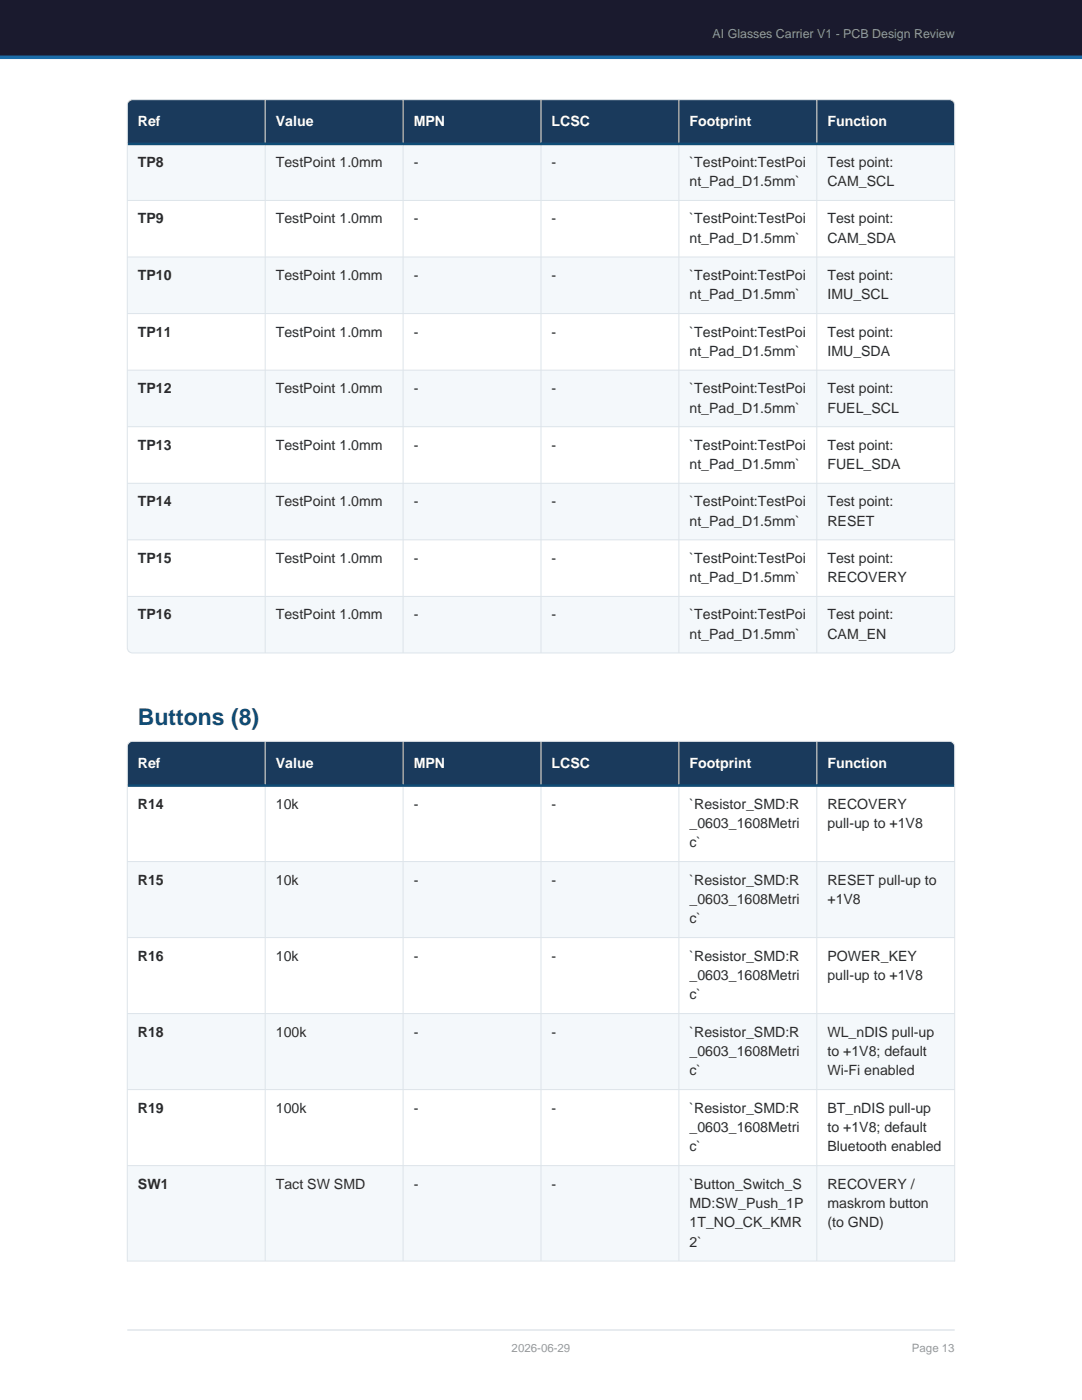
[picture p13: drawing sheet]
<svg xmlns="http://www.w3.org/2000/svg" width="216mm" height="279mm" viewBox="0 0 216 279" stroke-linecap="round" stroke-linejoin="round" font-family="sans-serif">
<defs><g id="words">
<text font-size="4.6" fill="#0f4c75" x="27.5" y="144.8">Buttons (8)</text>
<g font-size="2.8" fill="#fff">
<text x="27.5" y="25.2">Ref</text>
<text x="55" y="25.2">Value</text>
<text x="82.5" y="25.2">MPN</text>
<text x="110.1" y="25.2">LCSC</text>
<text x="137.6" y="25.2">Footprint</text>
<text x="165.1" y="25.2">Function</text>
<text x="27.5" y="153.2">Ref</text>
<text x="55" y="153.2">Value</text>
<text x="82.5" y="153.2">MPN</text>
<text x="110.1" y="153.2">LCSC</text>
<text x="137.6" y="153.2">Footprint</text>
<text x="165.1" y="153.2">Function</text>
</g>
<g font-size="2.8" fill="#2c2c2c">
<text x="27.5" y="33.3">TP8</text>
<text x="55" y="33.3">TestPoint 1.0mm</text>
<text x="82.5" y="33.3">-</text>
<text x="110.1" y="33.3">-</text>
<text x="137.6" y="33.3">`TestPoint:TestPoi</text>
<text x="165.1" y="33.3">Test point:</text>
<text x="137.6" y="37.2">nt_Pad_D1.5mm`</text>
<text x="165.1" y="37.2">CAM_SCL</text>
<text x="27.5" y="44.6">TP9</text>
<text x="55" y="44.6">TestPoint 1.0mm</text>
<text x="82.5" y="44.6">-</text>
<text x="110.1" y="44.6">-</text>
<text x="137.6" y="44.6">`TestPoint:TestPoi</text>
<text x="165.1" y="44.6">Test point:</text>
<text x="137.6" y="48.5">nt_Pad_D1.5mm`</text>
<text x="165.1" y="48.5">CAM_SDA</text>
<text x="27.5" y="55.9">TP10</text>
<text x="55" y="55.9">TestPoint 1.0mm</text>
<text x="82.5" y="55.9">-</text>
<text x="110.1" y="55.9">-</text>
<text x="137.6" y="55.9">`TestPoint:TestPoi</text>
<text x="137.6" y="59.8">nt_Pad_D1.5mm`</text>
<text x="165.1" y="55.9">Test point:</text>
<text x="165.1" y="59.8">IMU_SCL</text>
<text x="27.5" y="67.2">TP11</text>
<text x="55" y="67.2">TestPoint 1.0mm</text>
<text x="82.5" y="67.2">-</text>
<text x="110.1" y="67.2">-</text>
<text x="137.6" y="67.2">`TestPoint:TestPoi</text>
<text x="137.6" y="71">nt_Pad_D1.5mm`</text>
<text x="165.1" y="67.2">Test point:</text>
<text x="165.1" y="71">IMU_SDA</text>
<text x="27.5" y="78.5">TP12</text>
<text x="55" y="78.5">TestPoint 1.0mm</text>
<text x="82.5" y="78.5">-</text>
<text x="110.1" y="78.5">-</text>
<text x="137.6" y="78.5">`TestPoint:TestPoi</text>
<text x="137.6" y="82.3">nt_Pad_D1.5mm`</text>
<text x="165.1" y="78.5">Test point:</text>
<text x="165.1" y="82.3">FUEL_SCL</text>
<text x="27.5" y="89.7">TP13</text>
<text x="55" y="89.7">TestPoint 1.0mm</text>
<text x="82.5" y="89.7">-</text>
<text x="110.1" y="89.7">-</text>
<text x="137.6" y="89.7">`TestPoint:TestPoi</text>
<text x="165.1" y="89.7">Test point:</text>
<text x="137.6" y="93.6">nt_Pad_D1.5mm`</text>
<text x="165.1" y="93.6">FUEL_SDA</text>
<text x="27.5" y="101">TP14</text>
<text x="55" y="101">TestPoint 1.0mm</text>
<text x="82.5" y="101">-</text>
<text x="110.1" y="101">-</text>
<text x="137.6" y="101">`TestPoint:TestPoi</text>
<text x="165.1" y="101">Test point:</text>
<text x="137.6" y="104.9">nt_Pad_D1.5mm`</text>
<text x="165.1" y="104.9">RESET</text>
<text x="27.5" y="112.3">TP15</text>
<text x="55" y="112.3">TestPoint 1.0mm</text>
<text x="82.5" y="112.3">-</text>
<text x="110.1" y="112.3">-</text>
<text x="137.6" y="112.3">`TestPoint:TestPoi</text>
<text x="165.1" y="112.3">Test point:</text>
<text x="137.6" y="116.2">nt_Pad_D1.5mm`</text>
<text x="165.1" y="116.2">RECOVERY</text>
<text x="27.5" y="123.6">TP16</text>
<text x="55" y="123.6">TestPoint 1.0mm</text>
<text x="82.5" y="123.6">-</text>
<text x="110.1" y="123.6">-</text>
<text x="137.6" y="123.6">`TestPoint:TestPoi</text>
<text x="165.1" y="123.6">Test point:</text>
<text x="137.6" y="127.5">nt_Pad_D1.5mm`</text>
<text x="165.1" y="127.5">CAM_EN</text>
<text x="27.5" y="161.4">R14</text>
<text x="55" y="161.4">10k</text>
<text x="82.5" y="161.4">-</text>
<text x="110.1" y="161.4">-</text>
<text x="137.6" y="161.4">`Resistor_SMD:R</text>
<text x="165.1" y="161.4">RECOVERY</text>
<text x="137.6" y="165.2">_0603_1608Metri</text>
<text x="165.1" y="165.2">pull-up to +1V8</text>
<text x="137.6" y="169.1">c`</text>
<text x="27.5" y="176.5">R15</text>
<text x="55" y="176.5">10k</text>
<text x="82.5" y="176.5">-</text>
<text x="110.1" y="176.5">-</text>
<text x="137.6" y="176.5">`Resistor_SMD:R</text>
<text x="165.1" y="176.5">RESET pull-up to</text>
<text x="137.6" y="180.4">_0603_1608Metri</text>
<text x="137.6" y="184.3">c`</text>
<text x="165.1" y="180.4">+1V8</text>
<text x="27.5" y="191.7">R16</text>
<text x="55" y="191.7">10k</text>
<text x="82.5" y="191.7">-</text>
<text x="110.1" y="191.7">-</text>
<text x="137.6" y="191.7">`Resistor_SMD:R</text>
<text x="165.1" y="191.7">POWER_KEY</text>
<text x="137.6" y="195.6">_0603_1608Metri</text>
<text x="165.1" y="195.6">pull-up to +1V8</text>
<text x="137.6" y="199.5">c`</text>
<text x="27.5" y="206.9">R18</text>
<text x="55" y="206.9">100k</text>
<text x="82.5" y="206.9">-</text>
<text x="110.1" y="206.9">-</text>
<text x="137.6" y="206.9">`Resistor_SMD:R</text>
<text x="165.1" y="206.9">WL_nDIS pull-up</text>
<text x="137.6" y="210.7">_0603_1608Metri</text>
<text x="137.6" y="214.6">c`</text>
<text x="165.1" y="210.7">to +1V8; default</text>
<text x="165.1" y="214.6">Wi-Fi enabled</text>
<text x="27.5" y="222">R19</text>
<text x="55" y="222">100k</text>
<text x="82.5" y="222">-</text>
<text x="110.1" y="222">-</text>
<text x="137.6" y="222">`Resistor_SMD:R</text>
<text x="137.6" y="225.9">_0603_1608Metri</text>
<text x="165.1" y="222">BT_nDIS pull-up</text>
<text x="165.1" y="225.9">to +1V8; default</text>
<text x="137.6" y="229.8">c`</text>
<text x="165.1" y="229.8">Bluetooth enabled</text>
<text x="27.5" y="237.2">SW1</text>
<text x="55" y="237.2">Tact SW SMD</text>
<text x="82.5" y="237.2">-</text>
<text x="110.1" y="237.2">-</text>
<text x="137.6" y="237.2">`Button_Switch_S</text>
<text x="165.1" y="237.2">RECOVERY /</text>
<text x="137.6" y="241.1">MD:SW_Push_1P</text>
<text x="137.6" y="245">1T_NO_CK_KMR</text>
<text x="165.1" y="241.1">maskrom button</text>
<text x="165.1" y="245">(to GND)</text>
<text x="137.6" y="248.8">2`</text>
</g>
<text font-size="2.5" fill="#89a" x="142.2" y="7.6">AI Glasses Carrier V1 - PCB Design Review</text>
<g font-size="2.3" fill="#999">
<text x="102.1" y="269.7">2026-06-29</text>
<text x="182" y="269.7">Page 13</text>
</g>
</g></defs>
<path d="M0 0h215.9v11.4h-215.9z" fill-rule="evenodd" fill="#1a1a2e"/>
<path d="M0 11.4h215.9" fill="none" stroke="#1b6ca8" stroke-width=".71" stroke-linecap="butt"/>
<path d="M25.4 265.4h165.1" fill="none" stroke="#d0d8e0" stroke-width=".2"/>
<path d="M25.4 19.9h165.1v8.8h-165.1z" fill-rule="evenodd" fill="#1a3a5c"/>
<g fill="#f4f8fb">
<path d="M25.4 28.7h165.1v11.3h-165.1z" fill-rule="evenodd"/>
<path d="M25.4 51.3h165.1v11.3h-165.1z" fill-rule="evenodd"/>
<path d="M25.4 73.9h165.1v11.3h-165.1z" fill-rule="evenodd"/>
<path d="M25.4 96.4h165.1v11.3h-165.1z" fill-rule="evenodd"/>
<path d="M25.4 119h165.1v11.3h-165.1z" fill-rule="evenodd"/>
</g>
<g fill="none" stroke="#dde4ea" stroke-width=".2">
<path d="M52.9 19.9v110.4M80.4 19.9v110.4M107.9 19.9v110.4M135.5 19.9v110.4M163 19.9v110.4M25.4 28.7v-7.7l.3-.8 .8-.3h162.9l.8 .3 .3 .8v7.7M25.4 28.7v100.6l.3 .7 .8 .3h162.9l.6-.1 .4-.4 .1-.5v-100.6M25.4 28.7h165.1M25.4 40h165.1M25.4 51.3h165.1M25.4 62.6h165.1M25.4 73.9h165.1"/>
<path d="M25.4 85.2h165.1M25.4 96.4h165.1M25.4 107.7h165.1M25.4 119h165.1"/>
</g>
<path d="M25.4 28.7h165.1" fill="none" stroke="#0f4c75" stroke-width=".53"/>
<path d="M25.4 148h165.1v8.8h-165.1z" fill-rule="evenodd" fill="#1a3a5c"/>
<g fill="#f4f8fb">
<path d="M25.4 171.9h165.1v15.2h-165.1z" fill-rule="evenodd"/>
<path d="M25.4 202.3h165.1v15.2h-165.1z" fill-rule="evenodd"/>
<path d="M25.4 232.6h165.1v19.1h-165.1z" fill-rule="evenodd"/>
</g>
<path d="M25.4 156.8h165.1M25.7 148.3l.8-.3h162.9l.6 .1 .4 .4 .1 .5v102.7h-165.1v-102.7zM52.9 148v103.7M80.4 148v103.7M107.9 148v103.7M135.5 148v103.7M163 148v103.7M25.4 171.9h165.1M25.4 187.1h165.1M25.4 202.3h165.1M25.4 217.5h165.1M25.4 232.6h165.1" fill="none" stroke="#dde4ea" stroke-width=".2"/>
<path d="M25.4 156.8h165.1" fill="none" stroke="#0f4c75" stroke-width=".53"/>
<use href="#words"/>
</svg>
